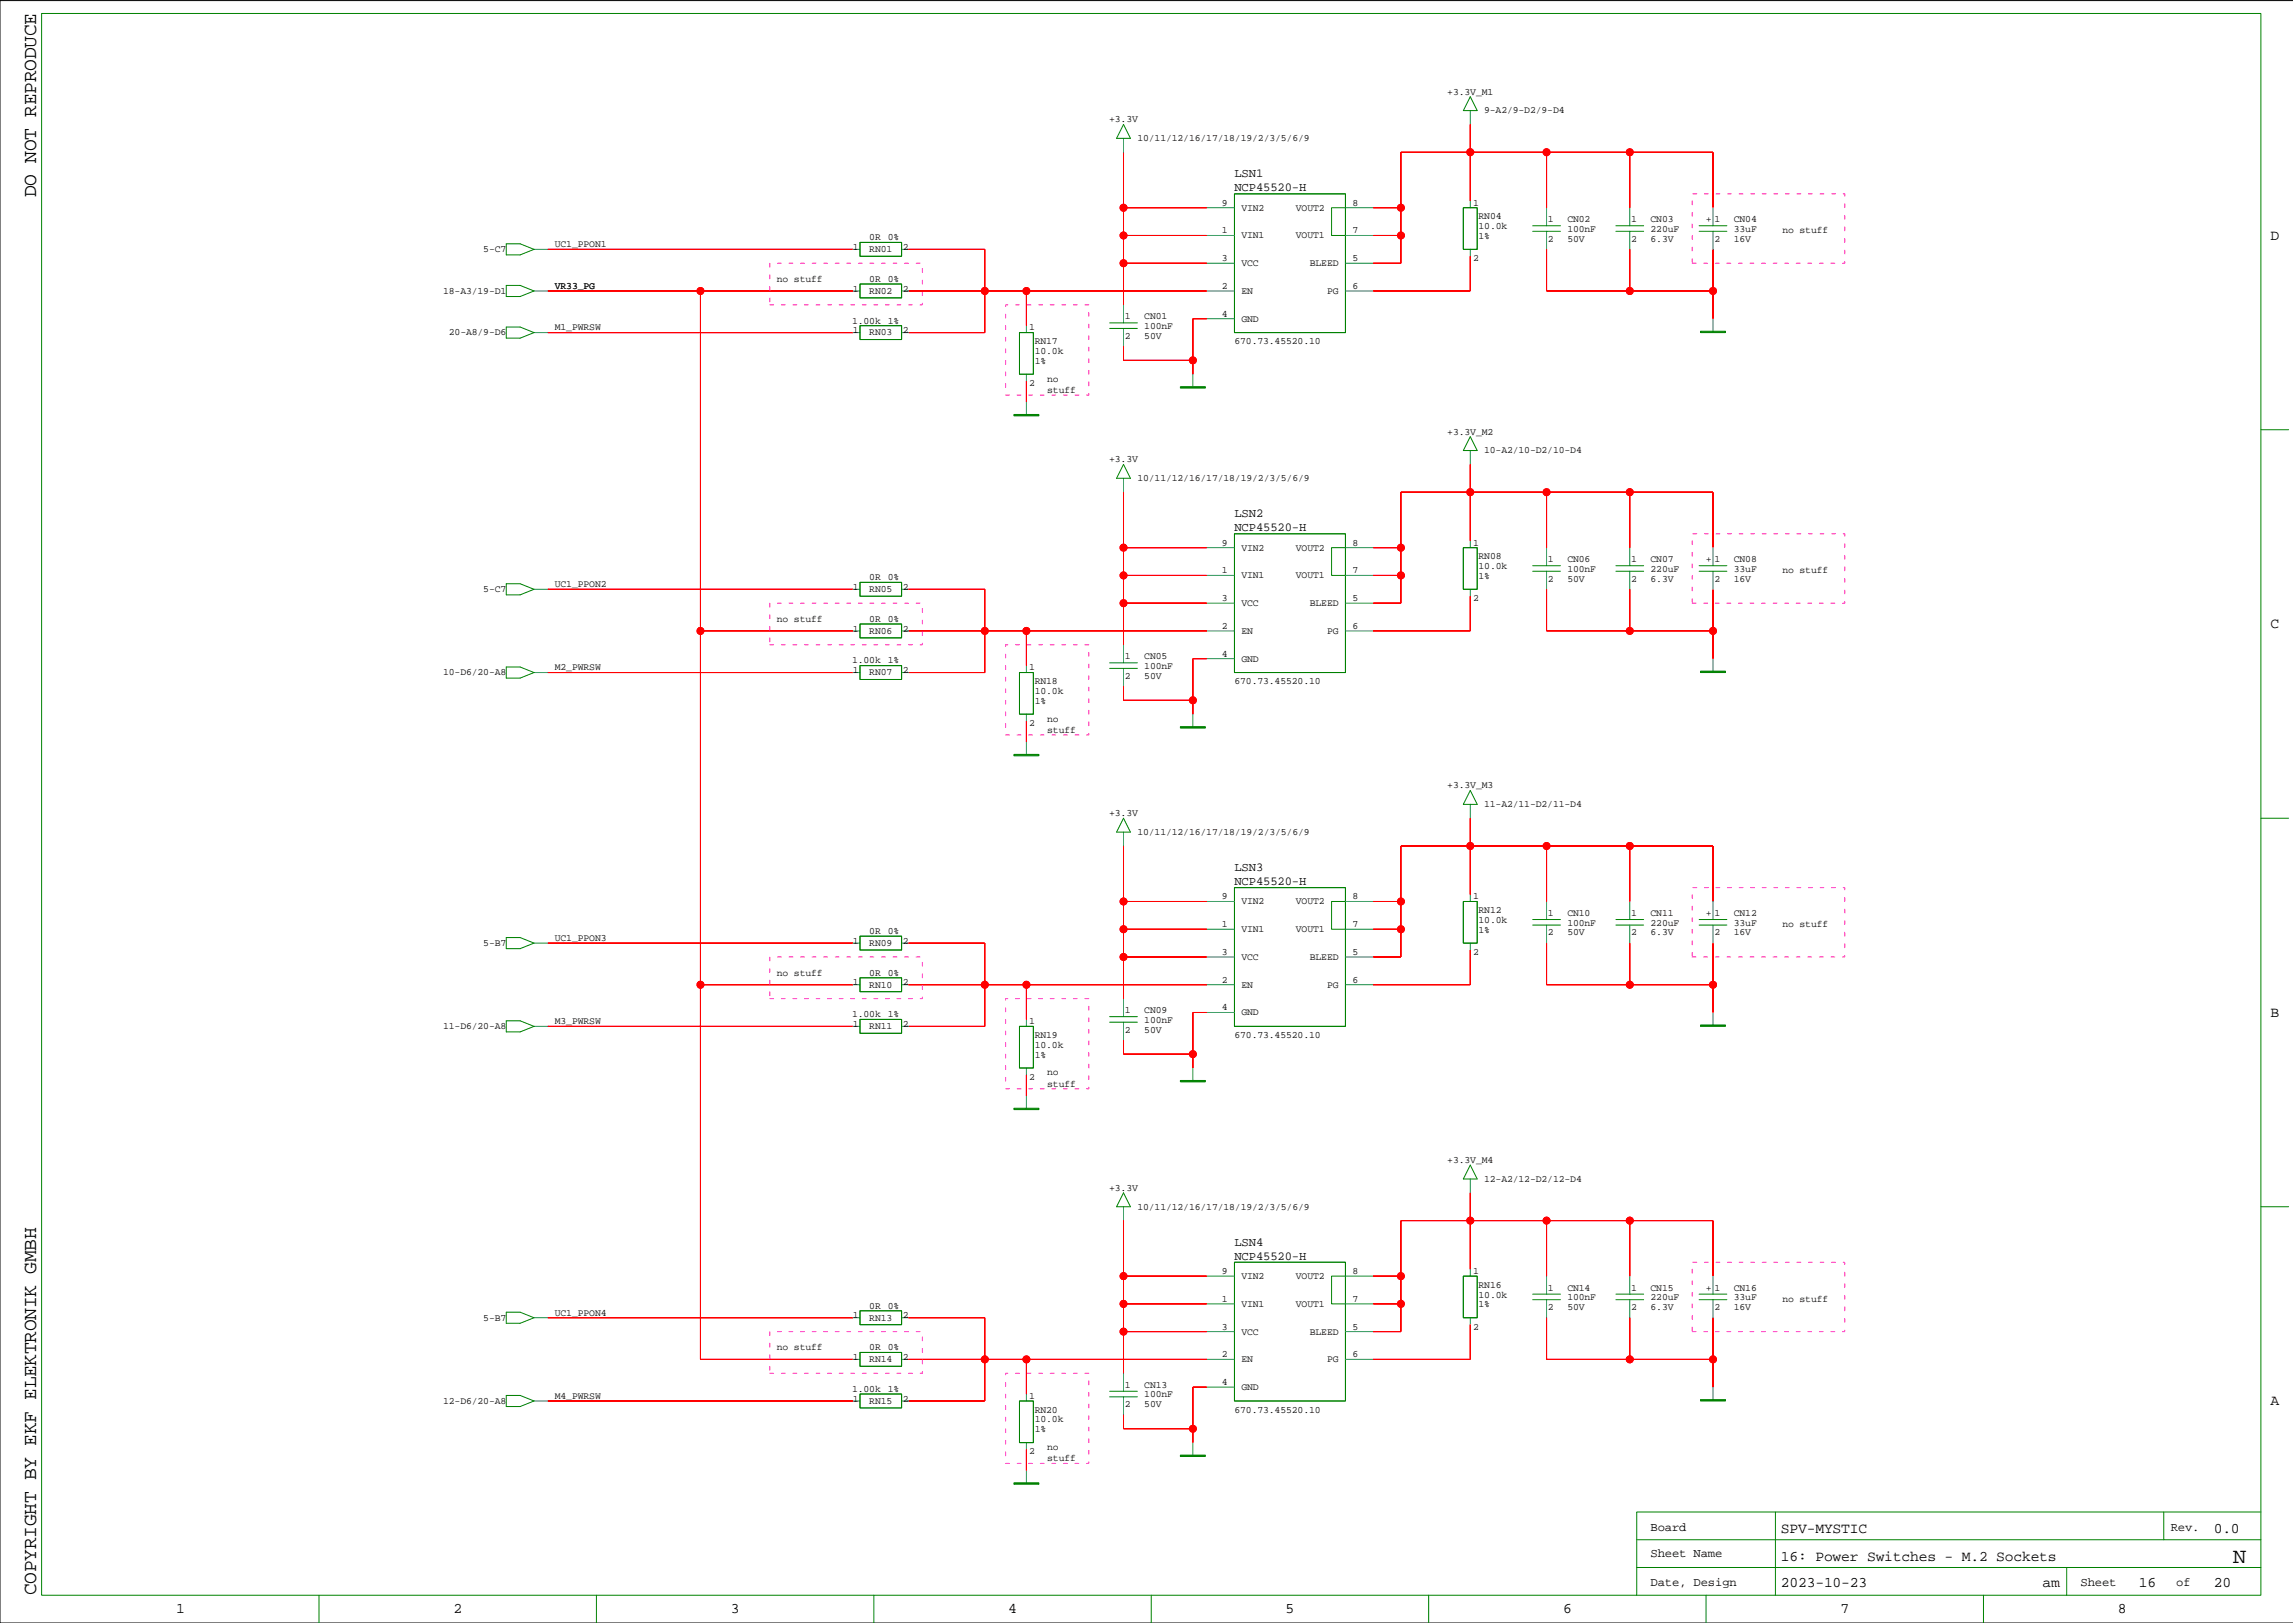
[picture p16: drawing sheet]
<svg xmlns="http://www.w3.org/2000/svg" width="420mm" height="297mm" viewBox="0 0 420 297" stroke-linecap="round" stroke-linejoin="round" font-family="sans-serif">
<defs><g id="words">
<text font-size="4" x="408.8" y="286">N</text>
<g font-size="3.6">
<text x="6.6" y="36.1" transform="rotate(-90 6.6 36.1)">DO NOT REPRODUCE</text>
<text x="6.6" y="292" transform="rotate(-90 6.6 292)">COPYRIGHT BY EKF ELEKTRONIK GMBH</text>
</g>
<g font-size="2.7">
<text x="415.7" y="43.9">D</text>
<text x="415.7" y="115">C</text>
<text x="415.7" y="186.1">B</text>
<text x="415.7" y="257.2">A</text>
<text x="326.1" y="280.6">SPV-MYSTIC</text>
<text x="405.3" y="280.6">0.0</text>
<text x="326.1" y="285.6">16: Power Switches - M.2 Sockets</text>
<text x="326.1" y="290.5">2023-10-23</text>
<text x="374" y="290.5">am</text>
<text x="391.6" y="290.5">16</text>
<text x="405.3" y="290.5">20</text>
<text x="32.2" y="295.3">1</text>
<text x="83" y="295.3">2</text>
<text x="133.8" y="295.3">3</text>
<text x="184.6" y="295.3">4</text>
<text x="235.4" y="295.3">5</text>
<text x="286.2" y="295.3">6</text>
<text x="337" y="295.3">7</text>
<text x="387.7" y="295.3">8</text>
</g>
<g font-size="2.2">
<text x="226" y="32.5">LSN1</text>
<text x="226" y="35">NCP45520-H</text>
<text x="226" y="94.7">LSN2</text>
<text x="226" y="97.2">NCP45520-H</text>
<text x="226" y="159.4">LSN3</text>
<text x="226" y="162">NCP45520-H</text>
<text x="226" y="228">LSN4</text>
<text x="226" y="230.5">NCP45520-H</text>
<text x="302.2" y="280.2">Board</text>
<text x="397.4" y="280.2">Rev.</text>
<text x="302.2" y="285">Sheet Name</text>
<text x="302.2" y="290.3">Date, Design</text>
<text x="380.9" y="290.3">Sheet</text>
<text x="398.4" y="290.3">of</text>
</g>
<g font-size="1.8">
<text x="265" y="17.3">+3.3V_M1</text>
<text x="203.1" y="22.4">+3.3V</text>
<text x="271.7" y="20.8">9-A2/9-D2/9-D4</text>
<text x="208.2" y="25.8">10/11/12/16/17/18/19/2/3/5/6/9</text>
<text x="223.7" y="37.6">9</text>
<text x="227.3" y="38.5">VIN2</text>
<text x="237.3" y="38.5">VOUT2</text>
<text x="247.6" y="37.6">8</text>
<text x="269.7" y="37.6">1</text>
<text x="270.7" y="41.9">10.0k</text>
<text x="270.7" y="40.2">RN04</text>
<text x="283.4" y="40.7">1</text>
<text x="287" y="40.7">CN02</text>
<text x="298.6" y="40.7">1</text>
<text x="302.2" y="40.7">CN03</text>
<text x="312.3" y="40.7">+</text>
<text x="313.9" y="40.7">1</text>
<text x="317.4" y="40.7">CN04</text>
<text x="88.5" y="46.2">5-C7</text>
<text x="101.6" y="45.2">UC1_PPON1</text>
<text x="156.1" y="45.8">1</text>
<text x="159.2" y="46.2">RN01</text>
<text x="159.2" y="44">0R</text>
<text x="162.5" y="44">0%</text>
<text x="165.3" y="45.8">2</text>
<text x="223.7" y="47.8">3</text>
<text x="223.7" y="42.7">1</text>
<text x="227.3" y="43.6">VIN1</text>
<text x="237.3" y="43.6">VOUT1</text>
<text x="247.6" y="42.7">7</text>
<text x="247.6" y="47.8">5</text>
<text x="269.7" y="47.8">2</text>
<text x="270.7" y="43.7">1%</text>
<text x="283.4" y="44.2">2</text>
<text x="287" y="42.5">100nF</text>
<text x="287" y="44.2">50V</text>
<text x="298.6" y="44.2">2</text>
<text x="302.2" y="44.2">6.3V</text>
<text x="302.2" y="42.5">220uF</text>
<text x="313.9" y="44.2">2</text>
<text x="317.4" y="42.5">33uF</text>
<text x="317.4" y="44.2">16V</text>
<text x="326.3" y="42.7">no stuff</text>
<text x="81.1" y="53.8">18-A3/19-D1</text>
<text x="101.6" y="52.9">VR33_PG</text>
<text x="142.2" y="51.6">no stuff</text>
<text x="156.1" y="53.4">1</text>
<text x="159.2" y="53.8">RN02</text>
<text x="159.2" y="51.6">0R</text>
<text x="162.5" y="51.6">0%</text>
<text x="165.3" y="53.4">2</text>
<text x="223.7" y="52.9">2</text>
<text x="227.3" y="53.8">EN</text>
<text x="227.3" y="48.7">VCC</text>
<text x="239.8" y="48.7">BLEED</text>
<text x="243" y="53.8">PG</text>
<text x="247.6" y="52.9">6</text>
<text x="156" y="59.2">1.00k</text>
<text x="162.5" y="59.2">1%</text>
<text x="205.9" y="58.5">1</text>
<text x="209.5" y="58.5">CN01</text>
<text x="223.7" y="57.9">4</text>
<text x="227.3" y="58.9">GND</text>
<text x="82.2" y="61.4">20-A8/9-D6</text>
<text x="101.6" y="60.5">M1_PWRSW</text>
<text x="156.1" y="61">1</text>
<text x="159.2" y="61.4">RN03</text>
<text x="165.3" y="61">2</text>
<text x="188.4" y="60.5">1</text>
<text x="189.4" y="63">RN17</text>
<text x="189.4" y="64.8">10.0k</text>
<text x="205.9" y="62">2</text>
<text x="209.5" y="60.2">100nF</text>
<text x="209.5" y="62">50V</text>
<text x="226" y="63">670.73.45520.10</text>
<text x="188.4" y="70.6">2</text>
<text x="189.4" y="66.6">1%</text>
<text x="191.7" y="69.8">no</text>
<text x="191.7" y="71.9">stuff</text>
<text x="265" y="79.5">+3.3V_M2</text>
<text x="271.7" y="83">10-A2/10-D2/10-D4</text>
<text x="203.1" y="84.6">+3.3V</text>
<text x="208.2" y="88.1">10/11/12/16/17/18/19/2/3/5/6/9</text>
<text x="223.7" y="99.8">9</text>
<text x="227.3" y="100.8">VIN2</text>
<text x="237.3" y="100.8">VOUT2</text>
<text x="247.6" y="99.8">8</text>
<text x="269.7" y="99.8">1</text>
<text x="101.6" y="107.5">UC1_PPON2</text>
<text x="156.1" y="108">1</text>
<text x="159.2" y="106.2">0R</text>
<text x="162.5" y="106.2">0%</text>
<text x="165.3" y="108">2</text>
<text x="223.7" y="104.9">1</text>
<text x="227.3" y="105.8">VIN1</text>
<text x="237.3" y="105.8">VOUT1</text>
<text x="247.6" y="104.9">7</text>
<text x="270.7" y="102.4">RN08</text>
<text x="270.7" y="104.2">10.0k</text>
<text x="270.7" y="105.9">1%</text>
<text x="283.4" y="102.9">1</text>
<text x="283.4" y="106.4">2</text>
<text x="287" y="104.7">100nF</text>
<text x="287" y="106.4">50V</text>
<text x="287" y="102.9">CN06</text>
<text x="298.6" y="106.4">2</text>
<text x="298.6" y="102.9">1</text>
<text x="302.2" y="102.9">CN07</text>
<text x="302.2" y="104.7">220uF</text>
<text x="302.2" y="106.4">6.3V</text>
<text x="312.3" y="102.9">+</text>
<text x="313.9" y="102.9">1</text>
<text x="313.9" y="106.4">2</text>
<text x="317.4" y="106.4">16V</text>
<text x="317.4" y="104.7">33uF</text>
<text x="317.4" y="102.9">CN08</text>
<text x="326.3" y="104.9">no stuff</text>
<text x="88.5" y="108.4">5-C7</text>
<text x="142.2" y="113.8">no stuff</text>
<text x="159.2" y="108.4">RN05</text>
<text x="159.2" y="113.8">0R</text>
<text x="162.5" y="113.8">0%</text>
<text x="223.7" y="110">3</text>
<text x="227.3" y="110.9">VCC</text>
<text x="239.8" y="110.9">BLEED</text>
<text x="247.6" y="110">5</text>
<text x="269.7" y="110">2</text>
<text x="156.1" y="115.6">1</text>
<text x="159.2" y="116">RN06</text>
<text x="165.3" y="115.6">2</text>
<text x="223.7" y="115.1">2</text>
<text x="227.3" y="116">EN</text>
<text x="243" y="116">PG</text>
<text x="247.6" y="115.1">6</text>
<text x="81.1" y="123.6">10-D6/20-A8</text>
<text x="101.6" y="122.7">M2_PWRSW</text>
<text x="156" y="121.4">1.00k</text>
<text x="156.1" y="123.2">1</text>
<text x="159.2" y="123.6">RN07</text>
<text x="162.5" y="121.4">1%</text>
<text x="165.3" y="123.2">2</text>
<text x="188.4" y="122.7">1</text>
<text x="189.4" y="125.2">RN18</text>
<text x="205.9" y="120.7">1</text>
<text x="205.9" y="124.2">2</text>
<text x="209.5" y="120.7">CN05</text>
<text x="209.5" y="124.2">50V</text>
<text x="209.5" y="122.4">100nF</text>
<text x="223.7" y="120.2">4</text>
<text x="226" y="125.2">670.73.45520.10</text>
<text x="227.3" y="121.1">GND</text>
<text x="189.4" y="127">10.0k</text>
<text x="189.4" y="128.8">1%</text>
<text x="188.4" y="132.9">2</text>
<text x="191.7" y="132.1">no</text>
<text x="191.7" y="134.1">stuff</text>
<text x="203.1" y="149.4">+3.3V</text>
<text x="265" y="144.3">+3.3V_M3</text>
<text x="271.7" y="147.7">11-A2/11-D2/11-D4</text>
<text x="208.2" y="152.8">10/11/12/16/17/18/19/2/3/5/6/9</text>
<text x="223.7" y="164.6">9</text>
<text x="227.3" y="165.5">VIN2</text>
<text x="237.3" y="165.5">VOUT2</text>
<text x="247.6" y="164.6">8</text>
<text x="269.7" y="164.6">1</text>
<text x="270.7" y="167.1">RN12</text>
<text x="283.4" y="167.6">1</text>
<text x="287" y="167.6">CN10</text>
<text x="298.6" y="167.6">1</text>
<text x="302.2" y="167.6">CN11</text>
<text x="312.3" y="167.6">+</text>
<text x="313.9" y="167.6">1</text>
<text x="317.4" y="167.6">CN12</text>
<text x="88.5" y="173.1">5-B7</text>
<text x="101.6" y="172.2">UC1_PPON3</text>
<text x="156.1" y="172.7">1</text>
<text x="159.2" y="173.1">RN09</text>
<text x="159.2" y="171">0R</text>
<text x="162.5" y="171">0%</text>
<text x="165.3" y="172.7">2</text>
<text x="223.7" y="169.7">1</text>
<text x="227.3" y="170.6">VIN1</text>
<text x="237.3" y="170.6">VOUT1</text>
<text x="247.6" y="169.7">7</text>
<text x="270.7" y="168.9">10.0k</text>
<text x="270.7" y="170.7">1%</text>
<text x="283.4" y="171.2">2</text>
<text x="287" y="169.4">100nF</text>
<text x="287" y="171.2">50V</text>
<text x="298.6" y="171.2">2</text>
<text x="302.2" y="169.4">220uF</text>
<text x="302.2" y="171.2">6.3V</text>
<text x="313.9" y="171.2">2</text>
<text x="317.4" y="169.4">33uF</text>
<text x="317.4" y="171.2">16V</text>
<text x="326.3" y="169.7">no stuff</text>
<text x="142.2" y="178.6">no stuff</text>
<text x="159.2" y="178.6">0R</text>
<text x="162.5" y="178.6">0%</text>
<text x="223.7" y="179.8">2</text>
<text x="223.7" y="174.8">3</text>
<text x="227.3" y="175.7">VCC</text>
<text x="239.8" y="175.7">BLEED</text>
<text x="247.6" y="174.8">5</text>
<text x="247.6" y="179.8">6</text>
<text x="269.7" y="174.8">2</text>
<text x="156.1" y="180.3">1</text>
<text x="159.2" y="180.8">RN10</text>
<text x="165.3" y="180.3">2</text>
<text x="205.9" y="185.4">1</text>
<text x="209.5" y="185.4">CN09</text>
<text x="223.7" y="184.9">4</text>
<text x="227.3" y="180.8">EN</text>
<text x="227.3" y="185.8">GND</text>
<text x="243" y="180.8">PG</text>
<text x="81.1" y="188.4">11-D6/20-A8</text>
<text x="101.6" y="187.5">M3_PWRSW</text>
<text x="156" y="186.2">1.00k</text>
<text x="156.1" y="188">1</text>
<text x="159.2" y="188.4">RN11</text>
<text x="162.5" y="186.2">1%</text>
<text x="165.3" y="188">2</text>
<text x="188.4" y="187.5">1</text>
<text x="189.4" y="190">RN19</text>
<text x="189.4" y="191.8">10.0k</text>
<text x="205.9" y="189">2</text>
<text x="209.5" y="189">50V</text>
<text x="209.5" y="187.2">100nF</text>
<text x="226" y="190">670.73.45520.10</text>
<text x="188.4" y="197.6">2</text>
<text x="189.4" y="193.6">1%</text>
<text x="191.7" y="196.8">no</text>
<text x="191.7" y="198.9">stuff</text>
<text x="265" y="212.9">+3.3V_M4</text>
<text x="203.1" y="217.9">+3.3V</text>
<text x="208.2" y="221.4">10/11/12/16/17/18/19/2/3/5/6/9</text>
<text x="271.7" y="216.3">12-A2/12-D2/12-D4</text>
<text x="223.7" y="233.2">9</text>
<text x="247.6" y="233.2">8</text>
<text x="269.7" y="233.2">1</text>
<text x="159.2" y="239.5">0R</text>
<text x="162.5" y="239.5">0%</text>
<text x="223.7" y="238.2">1</text>
<text x="227.3" y="239.2">VIN1</text>
<text x="227.3" y="234.1">VIN2</text>
<text x="237.3" y="239.2">VOUT1</text>
<text x="237.3" y="234.1">VOUT2</text>
<text x="247.6" y="238.2">7</text>
<text x="270.7" y="235.7">RN16</text>
<text x="270.7" y="237.5">10.0k</text>
<text x="270.7" y="239.3">1%</text>
<text x="283.4" y="236.2">1</text>
<text x="283.4" y="239.8">2</text>
<text x="287" y="238">100nF</text>
<text x="287" y="239.8">50V</text>
<text x="287" y="236.2">CN14</text>
<text x="298.6" y="239.8">2</text>
<text x="298.6" y="236.2">1</text>
<text x="302.2" y="236.2">CN15</text>
<text x="302.2" y="238">220uF</text>
<text x="302.2" y="239.8">6.3V</text>
<text x="312.3" y="236.2">+</text>
<text x="313.9" y="236.2">1</text>
<text x="313.9" y="239.8">2</text>
<text x="317.4" y="239.8">16V</text>
<text x="317.4" y="238">33uF</text>
<text x="317.4" y="236.2">CN16</text>
<text x="326.3" y="238.2">no stuff</text>
<text x="88.5" y="241.7">5-B7</text>
<text x="101.6" y="240.8">UC1_PPON4</text>
<text x="156.1" y="241.3">1</text>
<text x="159.2" y="241.7">RN13</text>
<text x="165.3" y="241.3">2</text>
<text x="223.7" y="243.3">3</text>
<text x="227.3" y="244.2">VCC</text>
<text x="239.8" y="244.2">BLEED</text>
<text x="247.6" y="243.3">5</text>
<text x="269.7" y="243.3">2</text>
<text x="142.2" y="247.1">no stuff</text>
<text x="156.1" y="248.9">1</text>
<text x="159.2" y="249.3">RN14</text>
<text x="159.2" y="247.1">0R</text>
<text x="162.5" y="247.1">0%</text>
<text x="165.3" y="248.9">2</text>
<text x="223.7" y="248.4">2</text>
<text x="227.3" y="249.3">EN</text>
<text x="243" y="249.3">PG</text>
<text x="247.6" y="248.4">6</text>
<text x="81.1" y="256.9">12-D6/20-A8</text>
<text x="101.6" y="256">M4_PWRSW</text>
<text x="156" y="254.8">1.00k</text>
<text x="156.1" y="256.5">1</text>
<text x="159.2" y="256.9">RN15</text>
<text x="162.5" y="254.8">1%</text>
<text x="165.3" y="256.5">2</text>
<text x="188.4" y="256">1</text>
<text x="205.9" y="254">1</text>
<text x="205.9" y="257.5">2</text>
<text x="209.5" y="254">CN13</text>
<text x="209.5" y="257.5">50V</text>
<text x="209.5" y="255.8">100nF</text>
<text x="223.7" y="253.5">4</text>
<text x="227.3" y="254.4">GND</text>
<text x="189.4" y="258.6">RN20</text>
<text x="189.4" y="260.3">10.0k</text>
<text x="189.4" y="262.1">1%</text>
<text x="226" y="258.6">670.73.45520.10</text>
<text x="188.4" y="266.2">2</text>
<text x="191.7" y="265.4">no</text>
<text x="191.7" y="267.4">stuff</text>
</g>
</g></defs>
<path d="M419.9 .1h-419.9v296.9h419.9" fill="none" stroke="#000" stroke-width=".18"/>
<g fill="none" stroke="#008200" stroke-width=".18">
<path d="M7.6 2.5h406.3v289.5h-406.3zM269.2 17.7l1.2 2.5h-2.5zM205.7 22.8l1.3 2.5h-2.6zM269.2 79.9l1.2 2.6h-2.5zM413.9 78.6h5.1M205.7 85l1.3 2.5h-2.6zM205.7 149.8l1.3 2.5h-2.6zM269.2 144.7l1.2 2.5h-2.5zM413.9 149.8h5.1M205.7 218.3l1.3 2.6h-2.6zM269.2 213.2l1.2 2.6h-2.5zM413.9 220.9h5.1"/>
<path d="M325 276.7v15.3M396.1 276.7v5.1M413.9 276.7h-114.2v15.3M58.4 292v5M109.2 292v5M160 292v5M210.8 292v5M261.6 292v5M299.7 281.8h114.2M299.7 286.9h114.2M312.3 292v5M363.1 292v5"/>
<path d="M378.4 286.9v5.1"/>
</g>
<g fill="none" stroke="#008000" stroke-width=".18">
<path d="M226 35.5h20.3v25.4h-20.3zM246.3 38h-2.5v5.1h2.5M267.9 38h2.5v7.6h-2.5zM157.4 44.4h7.7v2.5h-7.7zM157.4 52h7.7v2.5h-7.7zM157.4 59.6h7.7v2.5h-7.7zM203.2 59.1h5M280.6 42.3h5.1M280.6 41.3h5.1M295.8 42.3h5.1M295.8 41.3h5.1M311.1 42.3h5.1"/>
<path d="M311.1 41.3h5.1M186.6 60.9h2.6v7.6h-2.6zM203.2 60.1h5M226 97.7h20.3v25.4h-20.3zM157.4 106.6h7.7v2.5h-7.7zM157.4 114.2h7.7v2.5h-7.7zM246.3 100.2h-2.5v5.1h2.5M267.9 100.2h2.5v7.7h-2.5zM280.6 104.6h5.1M280.6 103.5h5.1M295.8 104.6h5.1M295.8 103.5h5.1"/>
<path d="M311.1 104.6h5.1M311.1 103.5h5.1M157.4 121.8h7.7v2.6h-7.7zM186.6 123.1h2.6v7.6h-2.6zM203.2 122.3h5M203.2 121.3h5M157.4 179h7.7v2.5h-7.7zM157.4 171.3h7.7v2.6h-7.7zM226 162.4h20.3v25.4h-20.3zM246.3 165h-2.5v5.1h2.5M267.9 165h2.5v7.6h-2.5zM280.6 169.3h5.1"/>
<path d="M280.6 168.3h5.1M295.8 169.3h5.1M295.8 168.3h5.1M311.1 169.3h5.1M311.1 168.3h5.1M157.4 186.6h7.7v2.5h-7.7zM186.6 187.8h2.6v7.7h-2.6zM203.2 187.1h5M203.2 186.1h5M157.4 239.9h7.7v2.5h-7.7zM226 231h20.3v25.4h-20.3zM246.3 233.6h-2.5v5h2.5"/>
<path d="M267.9 233.6h2.5v7.6h-2.5zM280.6 237.9h5.1M280.6 236.9h5.1M295.8 237.9h5.1M295.8 236.9h5.1M311.1 237.9h5.1M311.1 236.9h5.1M157.4 247.5h7.7v2.6h-7.7zM157.4 255.1h7.7v2.6h-7.7zM186.6 256.4h2.6v7.6h-2.6zM203.2 255.6h5M203.2 254.6h5"/>
</g>
<g fill="none" stroke="#008080" stroke-width=".18">
<path d="M205.7 25.3v2.6M220.9 38h5.1M246.3 38h5.1M269.2 20.2v2.6M269.2 36.7v1.3M283.1 38v3.3M298.4 38v3.3M313.6 38v3.3M156.2 53.3h1.2M156.2 45.6h1.2M165.1 53.3h1.2M165.1 45.6h1.2"/>
<path d="M187.9 59.6v1.3M205.7 55.8v3.3M220.9 43.1h5.1M220.9 53.3h5.1M220.9 48.2h5.1M220.9 58.3h5.1M246.3 43.1h5.1M246.3 53.3h5.1M246.3 48.2h5.1M269.2 45.6v1.3M283.1 42.3v3.3M298.4 42.3v3.3"/>
<path d="M313.6 42.3v3.3M313.6 58.3v2.3M156.2 60.9h1.2M165.1 60.9h1.2M187.9 68.5v1.3M187.9 73.6v2.3M205.7 60.1v3.3M218.4 68.5v2.3M205.7 87.5v2.6M269.2 82.5v2.5M269.2 99v1.2M156.2 115.5h1.2"/>
<path d="M156.2 107.9h1.2M165.1 115.5h1.2M165.1 107.9h1.2M205.7 118v3.3M220.9 105.3h5.1M220.9 115.5h5.1M220.9 100.2h5.1M220.9 110.4h5.1M246.3 105.3h5.1M246.3 115.5h5.1M246.3 100.2h5.1M246.3 110.4h5.1"/>
<path d="M269.2 107.9v1.2M283.1 100.2v3.3M283.1 104.6v3.3M298.4 100.2v3.3M298.4 104.6v3.3M313.6 100.2v3.3M313.6 104.6v3.3M156.2 123.1h1.2M165.1 123.1h1.2M187.9 121.8v1.3M187.9 130.7v1.3M187.9 135.8v2.3"/>
<path d="M205.7 122.3v3.3M218.4 130.7v2.3M220.9 120.5h5.1M313.6 120.5v2.3M205.7 152.3v2.5M269.2 147.2v2.6M156.2 172.6h1.2M165.1 172.6h1.2M220.9 170.1h5.1M220.9 165h5.1M220.9 175.1h5.1M246.3 170.1h5.1"/>
<path d="M246.3 165h5.1M246.3 175.1h5.1M269.2 163.7v1.3M269.2 172.6v1.3M283.1 165v3.3M283.1 169.3v3.3M298.4 165v3.3M298.4 169.3v3.3M313.6 165v3.3M313.6 169.3v3.3M156.2 180.2h1.2M156.2 187.8h1.2"/>
<path d="M165.1 180.2h1.2M165.1 187.8h1.2M187.9 186.6v1.2M187.9 195.5v1.2M205.7 182.8v3.3M205.7 187.1v3.3M218.4 195.5v2.2M220.9 180.2h5.1M220.9 185.3h5.1M246.3 180.2h5.1M313.6 185.3v2.3M187.9 200.5v2.3"/>
<path d="M269.2 215.8v2.5M205.7 220.9v2.5M220.9 238.6h5.1M220.9 233.6h5.1M246.3 238.6h5.1M246.3 233.6h5.1M269.2 232.3v1.3M283.1 233.6v3.3M283.1 237.9v3.3M298.4 233.6v3.3M298.4 237.9v3.3M313.6 233.6v3.3"/>
<path d="M313.6 237.9v3.3M156.2 248.8h1.2M156.2 241.2h1.2M156.2 256.4h1.2M165.1 248.8h1.2M165.1 241.2h1.2M165.1 256.4h1.2M187.9 255.1v1.3M205.7 251.3v3.3M205.7 255.6v3.3M220.9 248.8h5.1M220.9 243.7h5.1"/>
<path d="M220.9 253.9h5.1M246.3 248.8h5.1M246.3 243.7h5.1M269.2 241.2v1.2M313.6 253.9v2.3M187.9 264v1.3M187.9 269.1v2.3M218.4 264v2.3"/>
</g>
<g fill="#f00" stroke="#f00" stroke-width=".18">
<path d="M251.4 53.3h17.8z" fill-rule="evenodd"/>
<path d="M269.2 46.9v6.4z" fill-rule="evenodd"/>
<path d="M283.1 27.9v10.1z" fill-rule="evenodd"/>
<path d="M269.2 22.8v5.1z" fill-rule="evenodd"/>
<path d="M269.2 27.9v8.8z" fill-rule="evenodd"/>
<path d="M251.4 48.2h5.1z" fill-rule="evenodd"/>
<path d="M298.4 27.9v10.1z" fill-rule="evenodd"/>
<path d="M256.5 27.9h12.7z" fill-rule="evenodd"/>
<path d="M256.5 27.9v10.1z" fill-rule="evenodd"/>
<path d="M298.4 27.9h15.2z" fill-rule="evenodd"/>
<path d="M269.2 27.9h13.9z" fill-rule="evenodd"/>
<path d="M283.1 27.9h15.3z" fill-rule="evenodd"/>
<path d="M256.5 43.1v5.1z" fill-rule="evenodd"/>
<path d="M251.4 43.1h5.1z" fill-rule="evenodd"/>
<path d="M256.5 38v5.1z" fill-rule="evenodd"/>
<path d="M251.4 38h5.1z" fill-rule="evenodd"/>
<path d="M313.6 27.9v10.1z" fill-rule="evenodd"/>
<path d="M283.1 45.6v7.7z" fill-rule="evenodd"/>
<path d="M283.1 53.3h15.3z" fill-rule="evenodd"/>
<path d="M298.4 45.6v7.7z" fill-rule="evenodd"/>
<path d="M313.6 53.3v5z" fill-rule="evenodd"/>
<path d="M298.4 53.3h15.2z" fill-rule="evenodd"/>
<path d="M313.6 45.6v7.7z" fill-rule="evenodd"/>
<path d="M205.7 38v5.1z" fill-rule="evenodd"/>
<path d="M205.7 43.1v5.1z" fill-rule="evenodd"/>
<path d="M205.7 27.9v10.1z" fill-rule="evenodd"/>
<path d="M205.7 38h15.2z" fill-rule="evenodd"/>
<path d="M205.7 48.2h15.2z" fill-rule="evenodd"/>
<path d="M205.7 43.1h15.2z" fill-rule="evenodd"/>
<path d="M205.7 48.2v7.6z" fill-rule="evenodd"/>
<path d="M205.7 63.4v2.6z" fill-rule="evenodd"/>
<path d="M218.4 58.3v7.7z" fill-rule="evenodd"/>
<path d="M218.4 66v2.5z" fill-rule="evenodd"/>
<path d="M218.4 58.3h2.5z" fill-rule="evenodd"/>
<path d="M205.7 66h12.7z" fill-rule="evenodd"/>
<path d="M100.3 60.9h55.9z" fill-rule="evenodd"/>
<path d="M128.2 248.8h28z" fill-rule="evenodd"/>
<path d="M128.2 180.2v68.6z" fill-rule="evenodd"/>
<path d="M128.2 180.2h28z" fill-rule="evenodd"/>
<path d="M128.2 115.5v64.7z" fill-rule="evenodd"/>
<path d="M128.2 53.3v62.2z" fill-rule="evenodd"/>
<path d="M100.3 53.3h27.9z" fill-rule="evenodd"/>
<path d="M128.2 53.3h28z" fill-rule="evenodd"/>
<path d="M128.2 115.5h28z" fill-rule="evenodd"/>
<path d="M100.3 45.6h55.9z" fill-rule="evenodd"/>
<path d="M251.4 115.5h17.8z" fill-rule="evenodd"/>
<path d="M269.2 109.1v6.4z" fill-rule="evenodd"/>
<path d="M298.4 90.1h15.2z" fill-rule="evenodd"/>
<path d="M298.4 90.1v10.1z" fill-rule="evenodd"/>
<path d="M269.2 90.1v8.9z" fill-rule="evenodd"/>
<path d="M251.4 100.2h5.1z" fill-rule="evenodd"/>
<path d="M256.5 100.2v5.1z" fill-rule="evenodd"/>
<path d="M256.5 90.1v10.1z" fill-rule="evenodd"/>
<path d="M256.5 90.1h12.7z" fill-rule="evenodd"/>
<path d="M313.6 90.1v10.1z" fill-rule="evenodd"/>
<path d="M269.2 90.1h13.9z" fill-rule="evenodd"/>
<path d="M256.5 105.3v5.1z" fill-rule="evenodd"/>
<path d="M251.4 110.4h5.1z" fill-rule="evenodd"/>
<path d="M269.2 85v5.1z" fill-rule="evenodd"/>
<path d="M283.1 90.1h15.3z" fill-rule="evenodd"/>
<path d="M251.4 105.3h5.1z" fill-rule="evenodd"/>
<path d="M283.1 90.1v10.1z" fill-rule="evenodd"/>
<path d="M298.4 107.9v7.6z" fill-rule="evenodd"/>
<path d="M283.1 115.5h15.3z" fill-rule="evenodd"/>
<path d="M313.6 107.9v7.6z" fill-rule="evenodd"/>
<path d="M313.6 115.5v5z" fill-rule="evenodd"/>
<path d="M283.1 107.9v7.6z" fill-rule="evenodd"/>
<path d="M298.4 115.5h15.2z" fill-rule="evenodd"/>
<path d="M205.7 90.1v10.1z" fill-rule="evenodd"/>
<path d="M205.7 110.4h15.2z" fill-rule="evenodd"/>
<path d="M205.7 100.2h15.2z" fill-rule="evenodd"/>
<path d="M205.7 110.4v7.6z" fill-rule="evenodd"/>
<path d="M205.7 105.3v5.1z" fill-rule="evenodd"/>
<path d="M205.7 105.3h15.2z" fill-rule="evenodd"/>
<path d="M205.7 100.2v5.1z" fill-rule="evenodd"/>
<path d="M205.7 125.6v2.6z" fill-rule="evenodd"/>
<path d="M205.7 128.2h12.7z" fill-rule="evenodd"/>
<path d="M218.4 120.5h2.5z" fill-rule="evenodd"/>
<path d="M218.4 120.5v7.7z" fill-rule="evenodd"/>
<path d="M218.4 128.2v2.5z" fill-rule="evenodd"/>
<path d="M100.3 123.1h55.9z" fill-rule="evenodd"/>
<path d="M100.3 107.9h55.9z" fill-rule="evenodd"/>
<path d="M251.4 180.2h17.8z" fill-rule="evenodd"/>
<path d="M269.2 173.9v6.3z" fill-rule="evenodd"/>
<path d="M313.6 154.8v10.2z" fill-rule="evenodd"/>
<path d="M298.4 154.8h15.2z" fill-rule="evenodd"/>
<path d="M269.2 149.8v5z" fill-rule="evenodd"/>
<path d="M283.1 154.8v10.2z" fill-rule="evenodd"/>
<path d="M298.4 154.8v10.2z" fill-rule="evenodd"/>
<path d="M283.1 154.8h15.3z" fill-rule="evenodd"/>
<path d="M269.2 154.8h13.9z" fill-rule="evenodd"/>
<path d="M269.2 154.8v8.9z" fill-rule="evenodd"/>
<path d="M251.4 165h5.1z" fill-rule="evenodd"/>
<path d="M256.5 170.1v5z" fill-rule="evenodd"/>
<path d="M251.4 170.1h5.1z" fill-rule="evenodd"/>
<path d="M256.5 154.8v10.2z" fill-rule="evenodd"/>
<path d="M256.5 154.8h12.7z" fill-rule="evenodd"/>
<path d="M251.4 175.1h5.1z" fill-rule="evenodd"/>
<path d="M256.5 165v5.1z" fill-rule="evenodd"/>
<path d="M313.6 172.6v7.6z" fill-rule="evenodd"/>
<path d="M298.4 172.6v7.6z" fill-rule="evenodd"/>
<path d="M283.1 172.6v7.6z" fill-rule="evenodd"/>
<path d="M283.1 180.2h15.3z" fill-rule="evenodd"/>
<path d="M313.6 180.2v5.1z" fill-rule="evenodd"/>
<path d="M298.4 180.2h15.2z" fill-rule="evenodd"/>
<path d="M205.7 154.8v10.2z" fill-rule="evenodd"/>
<path d="M205.7 165v5.1z" fill-rule="evenodd"/>
<path d="M205.7 175.1h15.2z" fill-rule="evenodd"/>
<path d="M205.7 170.1v5z" fill-rule="evenodd"/>
<path d="M205.7 170.1h15.2z" fill-rule="evenodd"/>
<path d="M205.7 165h15.2z" fill-rule="evenodd"/>
<path d="M205.7 175.1v7.7z" fill-rule="evenodd"/>
<path d="M218.4 192.9v2.6z" fill-rule="evenodd"/>
<path d="M205.7 190.4v2.5z" fill-rule="evenodd"/>
<path d="M218.4 185.3v7.6z" fill-rule="evenodd"/>
<path d="M218.4 185.3h2.5z" fill-rule="evenodd"/>
<path d="M205.7 192.9h12.7z" fill-rule="evenodd"/>
<path d="M100.3 187.8h55.9z" fill-rule="evenodd"/>
<path d="M100.3 172.6h55.9z" fill-rule="evenodd"/>
<path d="M251.4 248.8h17.8z" fill-rule="evenodd"/>
<path d="M269.2 242.4v6.4z" fill-rule="evenodd"/>
<path d="M283.1 223.4v10.2z" fill-rule="evenodd"/>
<path d="M313.6 223.4v10.2z" fill-rule="evenodd"/>
<path d="M298.4 223.4h15.2z" fill-rule="evenodd"/>
<path d="M251.4 233.6h5.1z" fill-rule="evenodd"/>
<path d="M251.4 243.7h5.1z" fill-rule="evenodd"/>
<path d="M256.5 238.6v5.1z" fill-rule="evenodd"/>
<path d="M251.4 238.6h5.1z" fill-rule="evenodd"/>
<path d="M256.5 223.4v10.2z" fill-rule="evenodd"/>
<path d="M256.5 223.4h12.7z" fill-rule="evenodd"/>
<path d="M269.2 218.3v5.1z" fill-rule="evenodd"/>
<path d="M256.5 233.6v5z" fill-rule="evenodd"/>
<path d="M269.2 223.4h13.9z" fill-rule="evenodd"/>
<path d="M298.4 223.4v10.2z" fill-rule="evenodd"/>
<path d="M269.2 223.4v8.9z" fill-rule="evenodd"/>
<path d="M283.1 223.4h15.3z" fill-rule="evenodd"/>
<path d="M283.1 241.2v7.6z" fill-rule="evenodd"/>
<path d="M283.1 248.8h15.3z" fill-rule="evenodd"/>
<path d="M313.6 241.2v7.6z" fill-rule="evenodd"/>
<path d="M313.6 248.8v5.1z" fill-rule="evenodd"/>
<path d="M298.4 248.8h15.2z" fill-rule="evenodd"/>
<path d="M298.4 241.2v7.6z" fill-rule="evenodd"/>
<path d="M205.7 223.4v10.2z" fill-rule="evenodd"/>
<path d="M205.7 238.6v5.1z" fill-rule="evenodd"/>
<path d="M205.7 233.6v5z" fill-rule="evenodd"/>
<path d="M205.7 243.7v7.6z" fill-rule="evenodd"/>
<path d="M205.7 238.6h15.2z" fill-rule="evenodd"/>
<path d="M205.7 233.6h15.2z" fill-rule="evenodd"/>
<path d="M205.7 243.7h15.2z" fill-rule="evenodd"/>
<path d="M205.7 258.9v2.6z" fill-rule="evenodd"/>
<path d="M205.7 261.5h12.7z" fill-rule="evenodd"/>
<path d="M218.4 253.9h2.5z" fill-rule="evenodd"/>
<path d="M218.4 253.9v7.6z" fill-rule="evenodd"/>
<path d="M218.4 261.5v2.5z" fill-rule="evenodd"/>
<path d="M100.3 256.4h55.9z" fill-rule="evenodd"/>
<path d="M100.3 241.2h55.9z" fill-rule="evenodd"/>
<path d="M187.9 53.3v6.3z" fill-rule="evenodd"/>
<path d="M180.3 45.6v7.7z" fill-rule="evenodd"/>
<path d="M187.9 53.3h33z" fill-rule="evenodd"/>
<path d="M180.3 53.3h7.6z" fill-rule="evenodd"/>
<path d="M166.3 45.6h14z" fill-rule="evenodd"/>
<path d="M166.3 53.3h14z" fill-rule="evenodd"/>
<path d="M180.3 53.3v7.6z" fill-rule="evenodd"/>
<path d="M166.3 60.9h14z" fill-rule="evenodd"/>
<path d="M187.9 69.8v3.8z" fill-rule="evenodd"/>
<path d="M187.9 115.5v6.3z" fill-rule="evenodd"/>
<path d="M180.3 115.5h7.6z" fill-rule="evenodd"/>
<path d="M166.3 107.9h14z" fill-rule="evenodd"/>
<path d="M180.3 115.5v7.6z" fill-rule="evenodd"/>
<path d="M180.3 107.9v7.6z" fill-rule="evenodd"/>
<path d="M166.3 123.1h14z" fill-rule="evenodd"/>
<path d="M166.3 115.5h14z" fill-rule="evenodd"/>
<path d="M187.9 115.5h33z" fill-rule="evenodd"/>
<path d="M187.9 132v3.8z" fill-rule="evenodd"/>
<path d="M187.9 180.2v6.4z" fill-rule="evenodd"/>
<path d="M180.3 180.2h7.6z" fill-rule="evenodd"/>
<path d="M166.3 172.6h14z" fill-rule="evenodd"/>
<path d="M180.3 172.6v7.6z" fill-rule="evenodd"/>
<path d="M187.9 180.2h33z" fill-rule="evenodd"/>
<path d="M166.3 180.2h14z" fill-rule="evenodd"/>
<path d="M180.3 180.2v7.6z" fill-rule="evenodd"/>
<path d="M166.3 187.8h14z" fill-rule="evenodd"/>
<path d="M187.9 196.7v3.8z" fill-rule="evenodd"/>
<path d="M187.9 248.8v6.3z" fill-rule="evenodd"/>
<path d="M180.3 248.8h7.6z" fill-rule="evenodd"/>
<path d="M180.3 241.2v7.6z" fill-rule="evenodd"/>
<path d="M187.9 248.8h33z" fill-rule="evenodd"/>
<path d="M180.3 248.8v7.6z" fill-rule="evenodd"/>
<path d="M166.3 241.2h14z" fill-rule="evenodd"/>
<path d="M166.3 248.8h14z" fill-rule="evenodd"/>
<path d="M166.3 256.4h14z" fill-rule="evenodd"/>
<path d="M187.9 265.3v3.8z" fill-rule="evenodd"/>
<circle cx="269.2" cy="27.9" r=".63"/>
<circle cx="283.1" cy="27.9" r=".63"/>
<circle cx="298.4" cy="27.9" r=".63"/>
<circle cx="256.5" cy="43.1" r=".63"/>
<circle cx="256.5" cy="38" r=".63"/>
<circle cx="298.4" cy="53.3" r=".63"/>
<circle cx="313.6" cy="53.3" r=".63"/>
<circle cx="205.7" cy="38" r=".63"/>
<circle cx="205.7" cy="43.1" r=".63"/>
<circle cx="205.7" cy="48.2" r=".63"/>
<circle cx="218.4" cy="66" r=".63"/>
<circle cx="128.2" cy="180.2" r=".63"/>
<circle cx="128.2" cy="53.3" r=".63"/>
<circle cx="128.2" cy="115.5" r=".63"/>
<circle cx="256.5" cy="100.2" r=".63"/>
<circle cx="269.2" cy="90.1" r=".63"/>
<circle cx="298.4" cy="90.1" r=".63"/>
<circle cx="256.5" cy="105.3" r=".63"/>
<circle cx="283.1" cy="90.1" r=".63"/>
<circle cx="298.4" cy="115.5" r=".63"/>
<circle cx="313.6" cy="115.5" r=".63"/>
<circle cx="205.7" cy="110.4" r=".63"/>
<circle cx="205.7" cy="105.3" r=".63"/>
<circle cx="205.7" cy="100.2" r=".63"/>
<circle cx="218.4" cy="128.2" r=".63"/>
<circle cx="298.4" cy="154.8" r=".63"/>
<circle cx="283.1" cy="154.8" r=".63"/>
<circle cx="269.2" cy="154.8" r=".63"/>
<circle cx="256.5" cy="170.1" r=".63"/>
<circle cx="256.5" cy="165" r=".63"/>
<circle cx="298.4" cy="180.2" r=".63"/>
<circle cx="313.6" cy="180.2" r=".63"/>
<circle cx="205.7" cy="170.1" r=".63"/>
<circle cx="205.7" cy="165" r=".63"/>
<circle cx="205.7" cy="175.1" r=".63"/>
<circle cx="218.4" cy="192.9" r=".63"/>
<circle cx="256.5" cy="238.6" r=".63"/>
<circle cx="256.5" cy="233.6" r=".63"/>
<circle cx="269.2" cy="223.4" r=".63"/>
<circle cx="283.1" cy="223.4" r=".63"/>
<circle cx="298.4" cy="223.4" r=".63"/>
<circle cx="313.6" cy="248.8" r=".63"/>
<circle cx="298.4" cy="248.8" r=".63"/>
<circle cx="205.7" cy="238.6" r=".63"/>
<circle cx="205.7" cy="233.6" r=".63"/>
<circle cx="205.7" cy="243.7" r=".63"/>
<circle cx="218.4" cy="261.5" r=".63"/>
<circle cx="187.9" cy="53.3" r=".63"/>
<circle cx="180.3" cy="53.3" r=".63"/>
<circle cx="180.3" cy="115.5" r=".63"/>
<circle cx="187.9" cy="115.5" r=".63"/>
<circle cx="187.9" cy="180.2" r=".63"/>
<circle cx="180.3" cy="180.2" r=".63"/>
<circle cx="187.9" cy="248.8" r=".63"/>
<circle cx="180.3" cy="248.8" r=".63"/>
</g>
<g fill="none" stroke="#f00" stroke-width=".18">
<path d="M205.7 38h15.2M205.7 27.9v27.9M251.4 38h5.1M269.2 22.8v13.9M283.1 27.9v10.1M298.4 27.9v10.1M313.6 38v-10.1h-57.1v20.3h-5.1M100.3 53.3h55.9M100.3 45.6h55.9M128.2 53.3v195.5h28M166.3 53.3h54.6M166.3 45.6h14v15.3h-14"/>
<path d="M187.9 53.3v6.3M205.7 48.2h15.2M205.7 43.1h15.2M220.9 58.3h-2.5v10.2M251.4 43.1h5.1M269.2 46.9v6.4h-17.8M283.1 45.6v7.7h30.5M298.4 45.6v7.7M313.6 45.6v12.7M100.3 60.9h55.9M187.9 69.8v3.8M205.7 63.4v2.6h12.7"/>
<path d="M205.7 90.1v27.9M269.2 85v14M283.1 90.1v10.1M298.4 90.1v10.1M100.3 107.9h55.9M128.2 115.5h28M166.3 115.5h54.6M166.3 107.9h14v15.2h-14M187.9 115.5v6.3M205.7 100.2h15.2M205.7 110.4h15.2M205.7 105.3h15.2"/>
<path d="M251.4 100.2h5.1M251.4 105.3h5.1M269.2 109.1v6.4h-17.8M283.1 107.9v7.6h30.5M298.4 107.9v7.6M313.6 100.2v-10.1h-57.1v20.3h-5.1M313.6 107.9v12.6M100.3 123.1h55.9M187.9 132v3.8M205.7 125.6v2.6h12.7M220.9 120.5h-2.5v10.2M205.7 154.8v28"/>
<path d="M269.2 149.8v13.9M283.1 154.8v10.2M298.4 154.8v10.2M100.3 172.6h55.9M166.3 172.6h14v15.2h-14M205.7 165h15.2M205.7 170.1h15.2M205.7 175.1h15.2M251.4 165h5.1M251.4 170.1h5.1M269.2 173.9v6.3h-17.8M283.1 172.6v7.6h30.5"/>
<path d="M298.4 172.6v7.6M313.6 165v-10.2h-57.1v20.3h-5.1M313.6 172.6v12.7M100.3 187.8h55.9M128.2 180.2h28M166.3 180.2h54.6M187.9 180.2v6.4M187.9 196.7v3.8M205.7 190.4v2.5h12.7M220.9 185.3h-2.5v10.2M269.2 218.3v14M205.7 223.4v27.9"/>
<path d="M205.7 233.6h15.2M205.7 238.6h15.2M251.4 233.6h5.1M251.4 238.6h5.1M283.1 223.4v10.2M298.4 223.4v10.2M313.6 233.6v-10.2h-57.1v20.3h-5.1M100.3 256.4h55.9M100.3 241.2h55.9M166.3 248.8h54.6M166.3 241.2h14v15.2h-14M187.9 248.8v6.3"/>
<path d="M205.7 258.9v2.6h12.7M205.7 243.7h15.2M220.9 253.9h-2.5v10.1M269.2 242.4v6.4h-17.8M283.1 241.2v7.6h30.5M298.4 241.2v7.6M313.6 241.2v12.7M187.9 265.3v3.8"/>
<circle cx="205.7" cy="38" r=".63"/>
<circle cx="256.5" cy="38" r=".63"/>
<circle cx="269.2" cy="27.9" r=".63"/>
<circle cx="283.1" cy="27.9" r=".63"/>
<circle cx="298.4" cy="27.9" r=".63"/>
<circle cx="128.2" cy="53.3" r=".63"/>
<circle cx="180.3" cy="53.3" r=".63"/>
<circle cx="187.9" cy="53.3" r=".63"/>
<circle cx="205.7" cy="43.1" r=".63"/>
<circle cx="205.7" cy="48.2" r=".63"/>
<circle cx="256.5" cy="43.1" r=".63"/>
<circle cx="298.4" cy="53.3" r=".63"/>
<circle cx="313.6" cy="53.3" r=".63"/>
<circle cx="218.4" cy="66" r=".63"/>
<circle cx="269.2" cy="90.1" r=".63"/>
<circle cx="283.1" cy="90.1" r=".63"/>
<circle cx="298.4" cy="90.1" r=".63"/>
<circle cx="128.2" cy="115.5" r=".63"/>
<circle cx="180.3" cy="115.5" r=".63"/>
<circle cx="187.9" cy="115.5" r=".63"/>
<circle cx="205.7" cy="100.2" r=".63"/>
<circle cx="205.7" cy="110.4" r=".63"/>
<circle cx="205.7" cy="105.3" r=".63"/>
<circle cx="256.5" cy="100.2" r=".63"/>
<circle cx="256.5" cy="105.3" r=".63"/>
<circle cx="298.4" cy="115.5" r=".63"/>
<circle cx="313.6" cy="115.5" r=".63"/>
<circle cx="218.4" cy="128.2" r=".63"/>
<circle cx="269.2" cy="154.8" r=".63"/>
<circle cx="283.1" cy="154.8" r=".63"/>
<circle cx="298.4" cy="154.8" r=".63"/>
<circle cx="205.7" cy="170.1" r=".63"/>
<circle cx="205.7" cy="175.1" r=".63"/>
<circle cx="205.7" cy="165" r=".63"/>
<circle cx="256.5" cy="170.1" r=".63"/>
<circle cx="256.5" cy="165" r=".63"/>
<circle cx="128.2" cy="180.2" r=".63"/>
<circle cx="180.3" cy="180.2" r=".63"/>
<circle cx="187.9" cy="180.2" r=".63"/>
<circle cx="218.4" cy="192.9" r=".63"/>
<circle cx="298.4" cy="180.2" r=".63"/>
<circle cx="313.6" cy="180.2" r=".63"/>
<circle cx="205.7" cy="233.6" r=".63"/>
<circle cx="205.7" cy="238.6" r=".63"/>
<circle cx="256.5" cy="233.6" r=".63"/>
<circle cx="256.5" cy="238.6" r=".63"/>
<circle cx="269.2" cy="223.4" r=".63"/>
<circle cx="283.1" cy="223.4" r=".63"/>
<circle cx="298.4" cy="223.4" r=".63"/>
<circle cx="180.3" cy="248.8" r=".63"/>
<circle cx="187.9" cy="248.8" r=".63"/>
<circle cx="205.7" cy="243.7" r=".63"/>
<circle cx="298.4" cy="248.8" r=".63"/>
<circle cx="313.6" cy="248.8" r=".63"/>
<circle cx="218.4" cy="261.5" r=".63"/>
</g>
<path d="M309.8 35.5h27.9v12.7h-27.9zM140.9 48.2h28v7.6h-28zM184.1 55.8h15.2v16.5h-15.2zM309.8 97.7h27.9v12.7h-27.9zM140.9 110.4h28v7.6h-28zM184.1 118h15.2v16.5h-15.2zM140.9 175.1h28v7.7h-28zM309.8 162.4h27.9v12.7h-27.9zM184.1 182.8h15.2v16.5h-15.2zM309.8 231h27.9v12.7h-27.9zM140.9 243.7h28v7.6h-28zM184.1 251.3h15.2v16.5h-15.2z" fill="none" stroke="#f0f" stroke-width=".18" stroke-dasharray=".7 1.4"/>
<g fill="#008000" stroke="#008000" stroke-width=".18">
<path d="M311.3 60.6h4.6v.3h-4.6z" fill-rule="evenodd"/>
<path d="M216.1 70.8h4.6v.2h-4.6z" fill-rule="evenodd"/>
<path d="M311.3 122.8h4.6v.3h-4.6z" fill-rule="evenodd"/>
<path d="M216.1 133h4.6v.2h-4.6z" fill-rule="evenodd"/>
<path d="M311.3 187.6h4.6v.2h-4.6z" fill-rule="evenodd"/>
<path d="M216.1 197.7h4.6v.3h-4.6z" fill-rule="evenodd"/>
<path d="M311.3 256.2h4.6v.2h-4.6z" fill-rule="evenodd"/>
<path d="M216.1 266.3h4.6v.3h-4.6z" fill-rule="evenodd"/>
<path d="M185.6 75.9h4.6v.2h-4.6z" fill-rule="evenodd"/>
<path d="M185.6 138.1h4.6v.2h-4.6z" fill-rule="evenodd"/>
<path d="M185.6 202.8h4.6v.3h-4.6z" fill-rule="evenodd"/>
<path d="M185.6 271.4h4.6v.2h-4.6z" fill-rule="evenodd"/>
</g>
<path d="M97.8 53.3h2.5M97.8 45.6h2.5M97.8 60.9h2.5M97.8 107.9h2.5M97.8 123.1h2.5M97.8 172.6h2.5M97.8 187.8h2.5M97.8 256.4h2.5M97.8 241.2h2.5" fill="none" stroke="#007d7b" stroke-width=".18"/>
<path d="M92.7 44.6h2.5l2.6 1-2.6 1.1h-2.5zM92.7 52.2h2.5l2.6 1.1-2.6 1h-2.5zM92.7 59.9h2.5l2.6 1-2.6 1h-2.5zM92.7 106.8h2.5l2.6 1.1-2.6 1h-2.5zM92.7 122.1h2.5l2.6 1-2.6 1h-2.5zM92.7 171.6h2.5l2.6 1-2.6 1h-2.5zM92.7 186.8h2.5l2.6 1-2.6 1.1h-2.5zM92.7 240.2h2.5l2.6 1-2.6 1h-2.5zM92.7 255.4h2.5l2.6 1-2.6 1h-2.5z" fill="none" stroke="#007d00" stroke-width=".18"/>
<use href="#words"/>
</svg>
